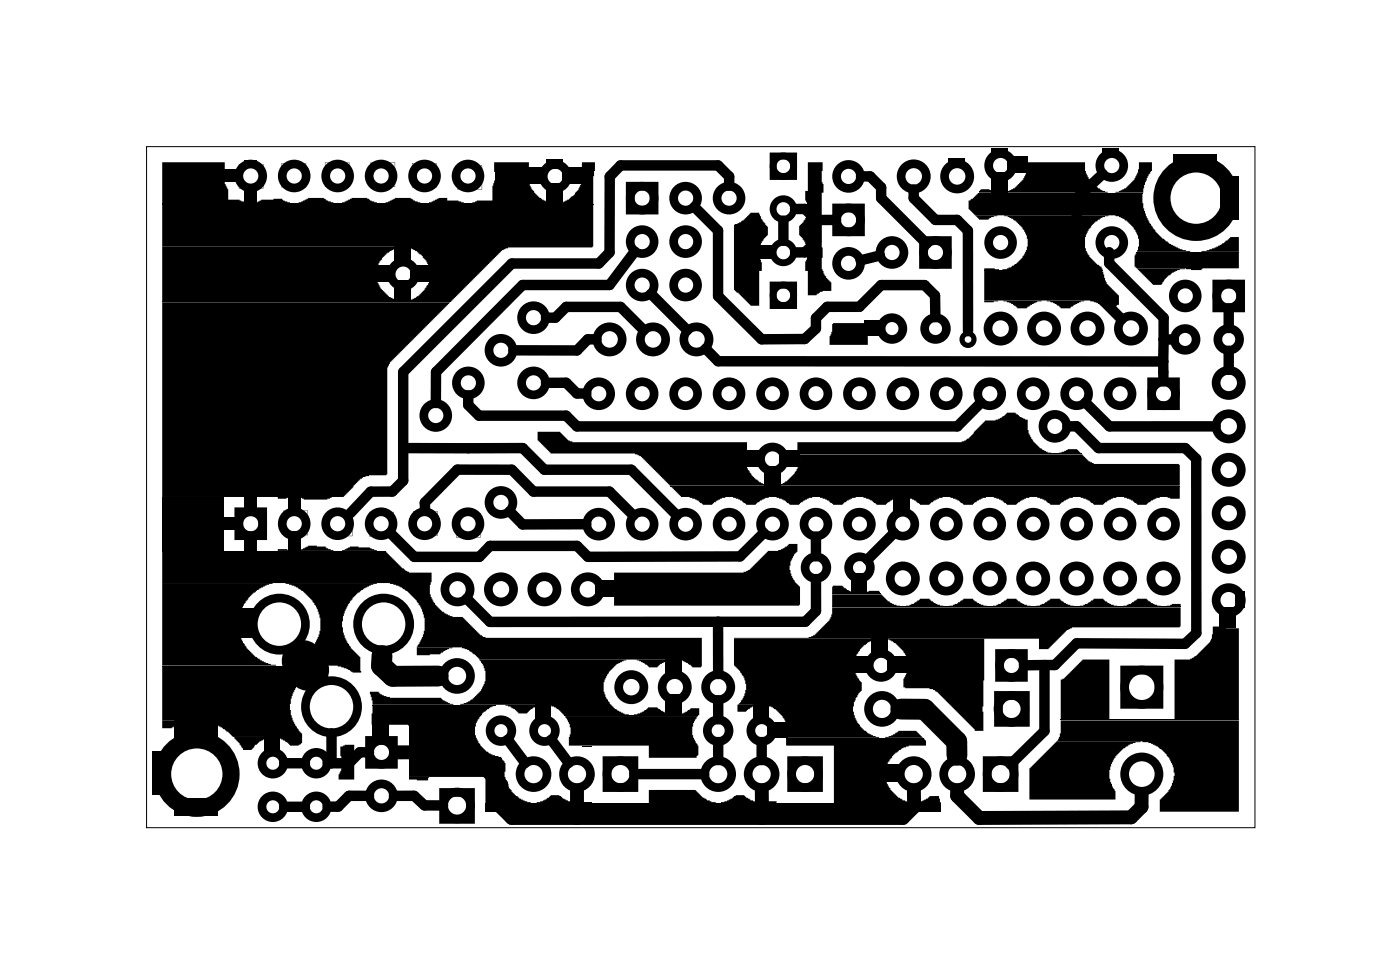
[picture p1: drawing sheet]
<svg xmlns="http://www.w3.org/2000/svg" width="82mm" height="57mm" viewBox="0 0 82 57" stroke-linecap="round" stroke-linejoin="round" font-family="sans-serif">
<g fill="none" stroke="#000" stroke-width=".06">
<path d="M8.6 8.6h64.8v39.8h-64.8zM9.5 11.9h22.8M9.5 11.9h25.2M9.5 17.6h16.8M57.2 11.3h9.6M57.5 15.8h6.9M66.4 14.7h6M9.5 32.2h13M9.5 38.9h9.5M39.2 28.4h29.8M46.7 26.5h16.5M48.6 34.7h2.9"/>
<path d="M48.6 35.5h20.4M21.8 41.2h7.2M28.4 46.9h26.6M33 41.8h7.8M46 43.1h8M62 42.1h10.4"/>
</g>
<g fill="#000">
<path d="M9.5 9.5h3.6v1.1l.2 .5v.6h.7l.4 .2h-4.9zM9.5 12h25.2l-.1 2.5h-4.9l-.4 .1-2.9 3h-2.6l.7-.3 .6-.8a1.27 1.27 0 0 0 0-1l-.4-.5-.3-.3-.7-.3h-14.2zM9.5 14.4h14l-.9 .4-.4 .5-.2 .5v.5l.2 .5 .5 .6 .6 .2h-13.8zM9.5 17.7h16.8l-3.5 3.5-.2 .3v6.2l-1 .1-.4 .1-1.1 1.1h-.7l-.3 .2h-1.3l-.3-.2h-8zM13 9.9h1.1v.8h-1.1zM14.3 9.4h.7v.3h-.7zM14.3 10.9h.7v1h-.7zM14.9 11.8h.2l.2-.1 1.2-.1v.1l.5 .2zM17.5 11.8h.1l.4-.2h.9l.2 .1 .4 .2zM20 11.8h.2l.4-.2h.9l.1 .1 .4 .2zM21.9 15.5h1.2v.9h-1.2zM23.1 14.3h.9v1.2h-.9z"/>
<path d="M23.1 16.4h.9v1.2h-.9zM22.5 11.8h.2l.4-.2h.9l.2 .1 .4 .2zM24 15.5h1.2v.9h-1.2zM25.1 11.8h.1l.4-.2h.5v.1h.7l.3 .2zM28.9 9.5h2v1l.1 .4 .5 .7 .6 .3h-4.5l.3-.2h.9v-.8l.1-.4zM30.8 9.8h1.2v1h-1.2zM32 9.3h.9v.5h-.9zM32 10.7h.9v1.2h-.9zM32.9 9.8h1.2v1h-1.2zM34 9.5h.8v.5l-.1 .3v1.6h-2.2l.8-.2 .5-.6 .3-.7zM43 13.1l.5-.2 .4-.5h.5l.1 .4 .4 .4v.5l-.3 .3-.2 .5v.6l.1 .2v.5h-.1v2.1h-.5l-.7-.8-.3-.1zM44.3 14.3h1v.8h-1z"/>
<path d="M47.2 9.5h.9l-.1 1.2 .1 .1v.5h-.1v4.4l.3 .5 .3 .3v.5h-.5l-.4 .3h-.5v-1.5h-.1v-.5l.1-.3v-.5l-.3-.6-.2-.2v-.5l.3-.2 .2-.6v-.4l-.1-.3v-.5h.1zM48.7 18.9h1.9l.1 1.3h-2.2v-.6l.1-.2zM50.5 18.7h1.2v.9h-1.2zM55.4 9.2h1v.6h-1zM57 12.6h1.3l-.4 .1-.1 .1h-.6zM56.6 11.7l.3-.1 .2-.3h9.7v.6l.2 .7 .5 .9 .9 .8 .6 .3 .6 .1h-3.1l.1-.3v-.4l-.2-.6-.5-.5-.7-.3h-8.2l-.4-.4zM57.2 11.2l.1-.1h.5l.5 .2h-1.1zM57.5 15.7h.6l.3 .1h-.9zM57.5 15.8h6.9l.3 .8 .7 .7v.5l-.3 .2h-.6l-.2-.2-.6-.2h-6.2zM57.5 17.6h.9l-.9 .1zM58 8.7h.9v.5h-.9zM58 10h.9v1.3h-.9z"/>
<path d="M58.7 17.6h2.2h-.3l-.6 .4h-.5l-.3-.2zM58.7 12.6h6.1l-.8 .3-.4 .5-.2 .5v.6l.2 .4 .5 .6 .3 .1v.2h-5.8l.5-.2 .3-.2 .5-.5 .2-.5-.1-.7-.2-.4-.6-.5zM58.9 9.2h1.2v.9h-1.2zM60.1 9.5h3.3v.5l.2 .4 .4 .5 .8 .4h-6.1l.6-.3 .5-.5 .3-.6zM61.2 17.6h2.2h-.2l-.6 .4h-.6l-.2-.2zM64.5 8.7h.9v.5h-.9zM66.4 14.8h6v.9h-2.1l-.1 .1h-.6l-.3-.1h-2.9l-.1-.1v-.7zM66.5 15.7h2.8h-.3l-.5 .2-.4 .4-.2 .3h-.5zM66.6 9.5h.7v.5l-.2 .2-.2 .5-.1 .6h-1.6l.6-.3 .5-.5 .2-.4zM68.6 9h2.5v1h-2.5zM71.4 10.3h1v2.5h-1zM70.2 14.7l.8-.2 .6-.3 .3-.3h.5v.8z"/>
<path d="M9.5 29h3.6v3.2h-3.6zM9.5 32.2h13.1l.9 1 .4 .3h1.3l-.1 1.2 .3 .6 .4 .4 .5 .3 .8 .1 1.1 1.1 12.8 .1v1.6l-.5 .1-.3-.3-.4-.2h-11.8l-.4-.4-.6-.3h-2.6l.3-.6 .1-.3v-1l-.4-.8-.6-.6-.5-.3-.5-.1h-13.3zM9.5 34.1h6.4l-.5 .2-.6 .3-.5 .7-.3 .5a1.89 1.89 0 0 0 0 1.3l.4 .8 .5 .5 .6 .3 .6 .2h-6.6zM9.5 38.9h9.3l-.6 .3-.5 .4-.4 .5-.2 .6a1.89 1.89 0 0 0 0 1.2l.2 .5 .4 .5v.5l-.2 .2h-.5l-.4-.3-.5-.2h-2.5l-.6-.6-.9-.4h-2.6zM13 30.2h1.1v.8h-1.1zM13.8 35.5h1.2v1.8h-1.2zM14.3 28.9h.7v1.1h-.7zM14.3 31.2h.7v1h-.7zM16.2 29l.6 .1h-.6zM16.2 32.1h.6l.2 .1h-.8zM16.7 34.1h5.3l-.5 .2-.6 .3-.5 .7-.3 .5a1.89 1.89 0 0 0 0 1.3l.4 .8 .6 .5v.9h-.5l-.3-.3-.6-.1h-3.2l.8-.2 .5-.4 .6-.7 .3-.7v-1l-.4-.8-.9-.8zM16.9 28.9h.7v1h-.7z"/>
<path d="M16.9 31.1h.7v1.1h-.7zM17.5 32.1h.1l.4-.2h.5h.5l.1 .1 .4 .2zM20 32.1h.2l.3-.2h.5l.6 .1 .4 .2zM24.4 37.8l2 .1-.5 .1-.2 .2-1.3 .1zM28 38.5h8.6l-.5 .3-.5 .5-.3 .6v.5l.1 .4 .5 .6 .9 .4h-3.8l-.4-.4-.5-.2h-5.2l.7-.3 .5-.5 .2-.4 .1-.8zM31.4 25.2h1.3l.5 .5 .3 .1h10.2v.6l-.1 .2 .1 .8 .5 .6 .6 .4h-5.7l-1.6-1.7-.2-.1-5.1-.1-.8-.8zM34.8 33.9h1.2v1h-1.2zM37.2 38.5l1.9 .1-.5 .2-.2 .2h-.5l-.2-.3zM38.9 38.4h1v1.2h-1zM39.3 28.4h29.7v.7h-.6l-.1-.1h-28.5zM40.3 29l2.1 .1-.5 .1-.3 .3h-.5l-.3-.3zM42.9 29l2 .1-.5 .1-.2 .3h-.6l-.2-.3z"/>
<path d="M42.9 37.3h8.3l-.7 .4-.2 .2-.3 .6-.1 .6 .2 .5 .3 .3v.5l-.4 .4-.1 .8 .2 .6 .3 .4 .3 .3 .7 .2h-5.4l.1-.2-.1-.6-.2-.5-.5-.4-.5-.2h-1.6l.3-.5 .1-.7-.2-.6-.5-.5zM43.5 26.3h1.2v1h-1.2zM44.7 27.2h.9v1.2h-.9zM45.4 29l2.1 .1-.5 .1-.3 .3h-.5l-.3-.3zM45.6 26.3h1.2v1h-1.2zM35.9 33.5h7.6l.3-.2 1.1-1.1h.6l.5-.3 .1-.1h.5v.4l-.2 .2-.1 .3a1.12 1.12 0 0 0 0 1l.2 .3 .3 .3-.1 1.1h-10.8v-.6l.1-.2zM46.7 26.6h16.6l.3 .4 .3 .1h5l.1 1.3h-23.5l.5-.3 .5-.4 .2-.5zM47.9 29l2.1 .1-.5 .1-.2 .3h-.6l-.3-.3zM48.6 34.7h2.9l.4 .4 .7 .3h-4zM42.9 37.3h4.4l.3-.2 .9-.8 .1-.4v-.4h20.4v1.2h-6.3l-.3 .1-1.1 1.1h-.6v-.6zM48.6 34.3l.7-.1 .2 .3 .5 .2h-1.4zM49.8 33.5h.9v1.2h-.9z"/>
<path d="M49.8 38.4h1.2v.9h-1.2zM50.5 29l2.1 .1-.5 .1-.3 .3h-.6l-.2-.3zM50.5 34.6l.3-.1h.6v.2zM51 37.2h.9v1.2h-.9zM51.8 37.3h5.7v2.5l-.1 1.5 .1 1.4h-.5v-.1l-2.4-2.3-.3-.1h-1.5v-.5l.3-.4v-.4l-.1-.5-.2-.4-.4-.4zM51.8 38.4h1.3v.9h-1.3zM52.2 28.9h1v1.3h-1zM53 29l2.1 .1-.5 .1-.3 .3h-.5l-.3-.3zM53 35.4l.4-.1 .4-.3h.5l.3 .2 .6 .2zM55.6 29l2 .1-.5 .1-.2 .3h-.6l-.2-.3zM55.5 35.4l.5-.1 .3-.3h.6l.2 .2 .6 .2zM58.1 29l2.1 .1-.5 .1-.3 .3h-.5l-.3-.3z"/>
<path d="M46.6 25.8h9.6l.4-.2 1-1h.6l.5-.3 .2-.2h.5l.2 .3 .5 .1v.6l.3 .7 .4 .4 .7 .3h-14.8l-.1-.2zM58 35.4l.5-.1 .4-.3h.5l.3 .2 .5 .2zM60.6 29l2.1 .1-.5 .1-.2 .3h-.6l-.3-.3zM60.6 35.4l.4-.1 .4-.3h.6l.2 .2 .6 .2zM61.9 26.4h.3l.2-.2h.6l.2 .3zM63.2 29l2.1 .1-.5 .1-.3 .3h-.6l-.2-.3zM62 39.7h.2l1.1-1.2h1.6v3.5h-2.9zM63.1 35.4l.5-.1 .3-.3h.6l.3 .2 .5 .2zM65.7 29l2.1 .1-.5 .1-.3 .3h-.5l-.3-.3zM65.7 35.4l.4-.1 .4-.3h.5l.3 .2 .6 .2zM68.2 35.4h.2l.1-.1h.5v.1zM68.7 38.5h.9l.3-.2 .8-.8 .2-.4v-.5l1.5 .1v5.3h-3.7z"/>
<path d="M71.3 35.5h.9v1.2h-.9zM72.2 34.5h.6v1h-.6zM8.9 43.9h1v2.5h-1zM9.5 42.1h1.7l-.7 .1-.5 .4h-.5zM10.2 42h2.5v1.7h-2.5zM10.2 46.7h2.5v1h-2.5zM13.7 43.1h2.1h-.2l-.4 .2-.5 .5h-.5zM15.5 43h.9v1.1h-.9zM19.9 43.6l.3-.1h.5v2.1h-.9v-.4l.2-.3zM21.6 40.4h.5l.1 .2 .6 .2h3l.1 .1 .6 .3h-4.7zM21.8 41.2h7l-.5 .4-.4 .4-.1 .5v.6l.3 .5 .3 .3 .4 .2 .5 .1 .2 .3v.9l.4 .9 .5 .4 .6 .2h-2.6v-1.5h-4.5v-3h-2.2zM21.8 42.2h.9v1.3h-.9z"/>
<path d="M23.9 45.4h1.2l-.1 .2h-.6h-.5zM28.4 47h26.6v.4h-26.6zM29.5 41.2h2l-.3 .1-.4 .4h-.5l-.2-.3zM31.3 41.1h.9v1.1h-.9zM31.4 46.9l.3-.1 .5-.3h.5l.2 .2 .7 .2zM33.1 41.8h7.7l-.3 .4v.8l.3 .6v.5l-.1 .2h-2.8v-.7h-4.6l.1-1.1zM33.9 46.9h.7zM34 43.6h.6zM37.1 41.7h.3l.5-.4h.5l.2 .2 .7 .3zM37.9 46.2h2.8l.4 .4 .7 .3h-3.9zM38.9 40.6h1v1.2h-1zM39.6 41.7h.4l.4-.3h.5v.4z"/>
<path d="M42.1 46.9l.4-.1 .5-.3h.5l.4 .3 .5 .1zM43.1 41.2h1.1l-.3 .1-.3 .3h-.5zM44 41.1h.9v1.1h-.9zM44.8 42.2h1.3v.9h-1.3zM44.7 46.9l.7-.1v.1zM46 43.2h8l.1 .1v.3h-1l-.7 .4-.5 .5-.2 .4 .1 .8 .3 .5 .4 .4 .8 .3h-4.5v-3.3h-2.8zM51.6 44.7h1.2v1h-1.2zM51.7 43.1l.4-.1 .4-.3h1.1l.3 .4zM53.6 46.9l.3-.1 .3-.1 .1-.2h.6l.1 .4zM61.6 43.5l.2-.2h4.9l-.6 .2-.4 .2-.5 .5-.2 .4-.1 .9 .1 .5 .2 .2v.5h-5v-1.8zM62 42.1h10.4v5.3h-4.6v-.7l.5-.4 .3-.5a1.07 1.07 0 0 0 0-1v-.1l-.4-.6-.5-.5-.6-.2-5.3-.1 .2-.4z"/>
<path d="M14 9.6h1.4v1.4h-1.4zM14 9.6v1.4h1.4v-1.4z"/>
<path d="M16.5 9.5h1.4v1.5h-1.4zM16.5 9.5v1.4h1.4v-1.4z"/>
<path d="M19 9.5h1.4v1.4h-1.4zM19 9.5v1.4h1.4v-1.4z"/>
<path d="M21.7 9.5h1.4v1.4h-1.4zM21.7 9.5v1.4h1.4v-1.4z"/>
<path d="M24.1 9.5h1.4v1.5h-1.4zM24.1 9.5v1.4h1.4v-1.4z"/>
<path d="M26.8 9.7h1.4v1.4h-1.4zM26.8 9.7v1.4h1.4v-1.4z"/>
<path d="M14 29.9h1.4v1.5h-1.4zM14 30v1.4h1.4v-1.4z"/>
<path d="M16.6 29.8h1.4v1.5h-1.4zM16.6 29.9v1.4h1.4v-1.4z"/>
<path d="M19.2 29.9h1.4v1.4h-1.4zM19.2 29.9v1.4h1.4v-1.4z"/>
<path d="M21.6 29.9h1.4v1.4h-1.4zM21.6 29.9v1.4h1.4v-1.4z"/>
<path d="M24.2 29.9h1.4v1.4h-1.4zM24.2 29.9v1.4h1.4v-1.4z"/>
<path d="M26.7 30h1.4v1.4h-1.4zM26.7 30v1.4h1.4v-1.4z"/>
</g>
<g fill="#000">
<circle cx="25.6" cy="13.7" r=".95"/>
<circle cx="61.4" cy="14.1" r=".95"/>
<circle cx="70.9" cy="39.3" r=".95"/>
</g>
<g fill="none" stroke="#000" stroke-width=".51">
<path d="M36.8 10.9h1.4v1.4h-1.4zM48.9 12.2h1.4v1.3h-1.4zM54 14.1h1.4v1.4h-1.4zM71.1 16.6h1.4v1.4h-1.4zM14 29.9h1.4v1.4h-1.4zM58.4 38.2h1.4v1.4h-1.4zM65.7 39.1h2.1v2.1h-2.1zM67.3 22.3h1.4v1.4h-1.4zM21.6 43.3h1.4v1.4h-1.4zM25.9 46.3h1.6v1.6h-1.6zM35.5 44.4h1.6v1.6h-1.6zM46.3 44.4h1.6v1.6h-1.6z"/>
<path d="M57.7 44.4h1.6v1.6h-1.6zM58.4 40.6h1.5v1.6h-1.5z"/>
<circle cx="14.7" cy="10.3" r=".7"/>
<circle cx="17.2" cy="10.3" r=".7"/>
<circle cx="19.7" cy="10.3" r=".7"/>
<circle cx="22.3" cy="10.3" r=".7"/>
<circle cx="23.6" cy="16" r=".7"/>
<circle cx="24.8" cy="10.3" r=".7"/>
<circle cx="27.4" cy="10.3" r=".7"/>
<circle cx="31.2" cy="18.6" r=".7"/>
<circle cx="32.5" cy="10.3" r=".7"/>
<circle cx="35.6" cy="19.8" r=".74"/>
<circle cx="37.5" cy="16.7" r=".7"/>
<circle cx="37.5" cy="14.1" r=".7"/>
<circle cx="37.5" cy="11.6" r=".7"/>
<circle cx="38.2" cy="19.8" r=".74"/>
<circle cx="40.1" cy="14.1" r=".7"/>
<circle cx="40.1" cy="16.7" r=".7"/>
<circle cx="40.1" cy="11.6" r=".7"/>
<circle cx="40.7" cy="19.8" r=".74"/>
<circle cx="42.6" cy="11.6" r=".7"/>
<circle cx="49.6" cy="12.8" r=".7"/>
<circle cx="49.6" cy="15.4" r=".7"/>
<circle cx="49.6" cy="10.3" r=".7"/>
<circle cx="52.1" cy="19.2" r=".64"/>
<circle cx="52.1" cy="14.8" r=".7"/>
<circle cx="53.4" cy="10.3" r=".74"/>
<circle cx="54.7" cy="14.8" r=".7"/>
<circle cx="54.7" cy="19.2" r=".64"/>
<circle cx="56" cy="10.3" r=".74"/>
<circle cx="58.5" cy="14.2" r=".7"/>
<circle cx="58.5" cy="9.7" r=".7"/>
<circle cx="58.5" cy="19.2" r=".74"/>
<circle cx="61" cy="19.2" r=".74"/>
<circle cx="63.6" cy="19.2" r=".74"/>
<circle cx="65" cy="14.2" r=".7"/>
<circle cx="65" cy="9.7" r=".7"/>
<circle cx="66.1" cy="19.2" r=".74"/>
<circle cx="69.3" cy="19.8" r=".64"/>
<circle cx="69.3" cy="17.3" r=".7"/>
<circle cx="71.8" cy="19.8" r=".64"/>
<circle cx="71.8" cy="17.3" r=".7"/>
<circle cx="14.7" cy="30.6" r=".7"/>
<circle cx="16.3" cy="36.5" r="1.52"/>
<circle cx="17.2" cy="30.6" r=".7"/>
<circle cx="19.7" cy="30.6" r=".7"/>
<circle cx="22.3" cy="30.6" r=".7"/>
<circle cx="22.4" cy="36.5" r="1.52"/>
<circle cx="24.8" cy="30.6" r=".7"/>
<circle cx="25.5" cy="24.3" r=".7"/>
<circle cx="26.7" cy="39.5" r=".79"/>
<circle cx="26.7" cy="34.4" r=".74"/>
<circle cx="27.4" cy="30.6" r=".7"/>
<circle cx="27.4" cy="22.4" r=".7"/>
<circle cx="29.3" cy="34.4" r=".74"/>
<circle cx="29.3" cy="29.4" r=".7"/>
<circle cx="29.3" cy="20.5" r=".7"/>
<circle cx="31.2" cy="22.4" r=".7"/>
<circle cx="31.8" cy="34.4" r=".74"/>
<circle cx="34.4" cy="34.4" r=".74"/>
<circle cx="35" cy="23" r=".7"/>
<circle cx="35" cy="30.6" r=".7"/>
<circle cx="37.5" cy="23" r=".7"/>
<circle cx="37.5" cy="30.6" r=".7"/>
<circle cx="40.1" cy="23" r=".7"/>
<circle cx="40.1" cy="30.6" r=".7"/>
<circle cx="42.6" cy="23" r=".7"/>
<circle cx="42.6" cy="30.6" r=".7"/>
<circle cx="45.2" cy="26.8" r=".7"/>
<circle cx="45.2" cy="23" r=".7"/>
<circle cx="45.2" cy="30.6" r=".7"/>
<circle cx="47.7" cy="23" r=".7"/>
<circle cx="47.7" cy="30.6" r=".7"/>
<circle cx="47.7" cy="33.2" r=".64"/>
<circle cx="50.2" cy="23" r=".7"/>
<circle cx="50.2" cy="30.6" r=".7"/>
<circle cx="50.2" cy="33.2" r=".64"/>
<circle cx="51.5" cy="38.9" r=".7"/>
<circle cx="52.8" cy="23" r=".7"/>
<circle cx="52.8" cy="30.6" r=".7"/>
<circle cx="52.8" cy="33.8" r=".74"/>
<circle cx="55.3" cy="23" r=".7"/>
<circle cx="55.3" cy="30.6" r=".7"/>
<circle cx="55.3" cy="33.8" r=".74"/>
<circle cx="57.9" cy="23" r=".7"/>
<circle cx="57.9" cy="30.6" r=".7"/>
<circle cx="57.9" cy="33.8" r=".74"/>
<circle cx="59.1" cy="38.9" r=".7"/>
<circle cx="60.4" cy="23" r=".7"/>
<circle cx="60.4" cy="30.6" r=".7"/>
<circle cx="60.4" cy="33.8" r=".74"/>
<circle cx="61.7" cy="24.9" r=".7"/>
<circle cx="62.9" cy="23" r=".7"/>
<circle cx="62.9" cy="30.6" r=".7"/>
<circle cx="62.9" cy="33.8" r=".74"/>
<circle cx="65.5" cy="23" r=".7"/>
<circle cx="65.5" cy="30.6" r=".7"/>
<circle cx="65.5" cy="33.8" r=".74"/>
<circle cx="68" cy="23" r=".7"/>
<circle cx="68" cy="30.6" r=".7"/>
<circle cx="68" cy="33.8" r=".74"/>
<circle cx="71.8" cy="24.9" r=".74"/>
<circle cx="71.8" cy="22.4" r=".74"/>
<circle cx="71.8" cy="30" r=".74"/>
<circle cx="71.8" cy="27.5" r=".74"/>
<circle cx="71.8" cy="35.1" r=".74"/>
<circle cx="71.8" cy="32.5" r=".74"/>
<circle cx="16" cy="44.6" r=".64"/>
<circle cx="16" cy="47.1" r=".64"/>
<circle cx="18.5" cy="47.1" r=".64"/>
<circle cx="18.5" cy="44.6" r=".64"/>
<circle cx="19.4" cy="41.3" r="1.52"/>
<circle cx="22.3" cy="44" r=".7"/>
<circle cx="22.3" cy="46.5" r=".7"/>
<circle cx="26.7" cy="47.1" r=".79"/>
<circle cx="29.3" cy="42.7" r=".64"/>
<circle cx="31.2" cy="45.2" r=".79"/>
<circle cx="31.8" cy="42.7" r=".64"/>
<circle cx="33.7" cy="45.2" r=".79"/>
<circle cx="36.3" cy="45.2" r=".79"/>
<circle cx="36.9" cy="40.2" r=".74"/>
<circle cx="39.4" cy="40.2" r=".74"/>
<circle cx="42" cy="40.2" r=".74"/>
<circle cx="42" cy="42.7" r=".64"/>
<circle cx="42" cy="45.2" r=".79"/>
<circle cx="44.5" cy="45.2" r=".79"/>
<circle cx="44.5" cy="42.7" r=".64"/>
<circle cx="47.1" cy="45.2" r=".79"/>
<circle cx="51.6" cy="41.4" r=".79"/>
<circle cx="53.4" cy="45.2" r=".79"/>
<circle cx="56" cy="45.2" r=".79"/>
<circle cx="58.5" cy="45.2" r=".79"/>
<circle cx="59.1" cy="41.4" r=".79"/>
<circle cx="66.8" cy="40.2" r="1"/>
<circle cx="66.8" cy="45.2" r="1"/>
</g>
<g fill="none" stroke="#000" stroke-width=".4">
<path d="M45.2 9.1h1.2v1.2h-1.2zM45.2 16.7h1.2v1.2h-1.2z"/>
<circle cx="45.8" cy="12.2" r=".6"/>
<circle cx="45.8" cy="9.7" r=".6"/>
<circle cx="45.8" cy="17.3" r=".6"/>
<circle cx="45.8" cy="14.8" r=".6"/>
</g>
<circle cx="56.6" cy="19.8" r=".35" fill="none" stroke="#000" stroke-width=".3"/>
<g fill="none" stroke="#000" stroke-width="1" stroke-linecap="butt">
<circle cx="69.9" cy="11.6" r="2"/>
<circle cx="11.5" cy="45.2" r="2"/>
</g>
<g fill="none" stroke="#000" stroke-width=".61">
<path d="M31.9 18.6h.6l.6-.7h3.2l1.3 1.4M34.9 19.8h-.5l-.7 .7h-3.7M37.1 14.7l-1.5 2h-5.1l-5 5v1.9M38.1 17.2l2.1 2.1M40.6 12.1l1.4 1.4v3.8l2.5 2.5h2.5l.7-.6v-.6l.7-.7h1.8l1.3-1.2h2.6l.6 .6v1.2M42.6 10.9v-.6l-.6-.6h-5.7l-.7 .6v4.4l-.6 .7h-5.1l-6.3 6.3v6.4l-.7 .6h-1.2l-1.2 1.3M45.8 12.9v1.2M46.5 12.2h.6l.6 .7M47.7 12.9v1.2l-.6 .6h-.6M48.9 12.9h-1.2M50.3 10.3h.6l.6 .7v.6l2.7 2.6M51.4 14.9l-1.1 .3"/>
<path d="M53.4 11.1v.5l1.3 1.3h1.3l.6 .6v5.9M64.5 10.2l-1.6 1.4v4.4l2.7 2.7M64.8 14.9v-.2v.7l3.2 3.2v1.2M68 19.8v1.3M68.6 19.8h-.6M71.8 18v1.2M23.6 26.2h7l1.2 1.2h5.1l2.7 2.7M24.8 29.7v-.3l1.9-2h3.2l1.3 1.3h4.4l1.4 1.4M27.4 23.1v.6l.6 .6h5.1l.6 .6h22.3l1.3-1.4M29.8 29.9l.7 .7h3.8M31.9 22.4h1.2l.6 .6h.6M41.3 20.4l.7 .7h26"/>
<path d="M42 36.3v3.1M44.6 31.1l-1.3 1.4h-8.9l-.7-.6h-5.1l-.6 .6h-3.8l-1.3-1.3M47.7 31.4v1.1M47.7 33.8v1.9l-.6 .6h-18.5l-1.3-1.3M52.3 31.1l-1.6 1.6M61.1 38.9h-1.2M61.1 38.9v3.8l-2 2M62.4 24.9h.5l1.3 1.3h5.1l.6 .6v10.2l-.6 .6h-6.4l-1.2 1.3h-.6M63.5 23.5l1.4 1.4h6.2M68 21.1v1.2M71.8 20.5v1.1M16.6 44.6h1.2"/>
<path d="M16.6 47.1h1.2M19.2 44.6h.2M19.4 42.8v1.8M21.6 44h-.6l-.6 .6h-1M21.6 46.5h-1.2l-.6 .6h-.6M23 46.5h1.2l.6 .6h1.1M29.7 43.2l1 1.4M32.2 43.2l1 1.4M37.1 45.2h4.1M42 40.9v1.1M42 43.4v1M44.5 43.4v1"/>
</g>
<path d="M22.3 38.3v.6l.7 .6h2.6M52.7 41.4h1.4l1.8 1.9v.8" fill="none" stroke="#000" stroke-width="1.2"/>
<path d="M17.7 38.6l.3 .5" fill="none" stroke="#000" stroke-width="2.4"/>
<path d="M23.2 44h4.2l1.9 1.9v1.2l.6 .7h22.9l.6-.7v-.9M33.7 46.2v1.6M44.5 46.2v1.6M56 46.2v.3l1.2 1.3h8.9l.6-.7v-.7" fill="none" stroke="#000" stroke-width=".81"/>
</svg>
